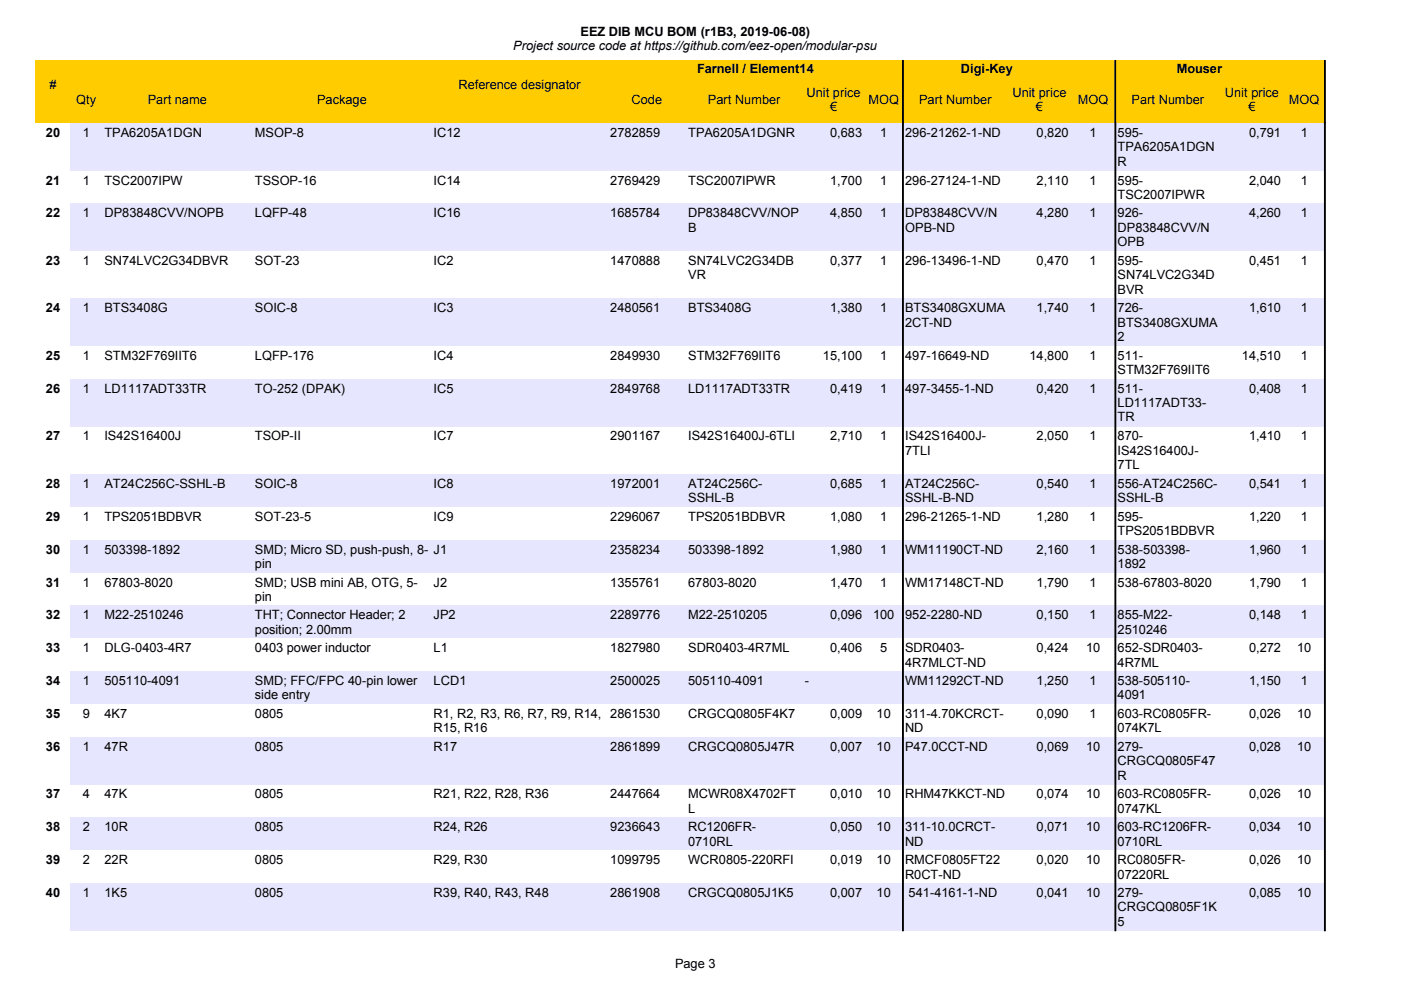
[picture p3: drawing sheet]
<svg xmlns="http://www.w3.org/2000/svg" width="297mm" height="210mm" viewBox="0 0 297 210" stroke-linecap="round" stroke-linejoin="round" font-family="sans-serif">
<defs><g id="words">
<g font-size="2.7">
<text x="108.8" y="10.6">Project source code at https://github.com/eez-open/modular-psu</text>
<text x="123" y="7.5">EEZ DIB MCU BOM (r1B3, 2019-06-08)</text>
<text x="147.8" y="15.4">Farnell / Element14</text>
<text x="203.7" y="15.4">Digi-Key</text>
<text x="249.5" y="15.4">Mouser</text>
<text x="10.5" y="18.9">#</text>
<text x="16.2" y="22">Qty</text>
<text x="31.3" y="22">Part name</text>
<text x="67.2" y="22">Package</text>
<text x="97.2" y="18.9">Reference designator</text>
<text x="133.9" y="22">Code</text>
<text x="150.1" y="22">Part Number</text>
<text x="171" y="20.5">Unit price</text>
<text x="176" y="23.5">€</text>
<text x="184.1" y="22">MOQ</text>
<text x="194.9" y="22">Part Number</text>
<text x="214.7" y="20.5">Unit price</text>
<text x="219.6" y="23.5">€</text>
<text x="228.5" y="22">MOQ</text>
<text x="239.9" y="22">Part Number</text>
<text x="259.7" y="20.5">Unit price</text>
<text x="264.7" y="23.5">€</text>
<text x="273.3" y="22">MOQ</text>
<text x="9.7" y="29">20</text>
<text x="17.5" y="29">1</text>
<text x="22.2" y="29">TPA6205A1DGN</text>
<text x="54" y="29">MSOP-8</text>
<text x="91.9" y="29">IC12</text>
<text x="129.4" y="29">2782859</text>
<text x="145.9" y="29">TPA6205A1DGNR</text>
<text x="176" y="29">0,683</text>
<text x="186.6" y="29">1</text>
<text x="191.9" y="29">296-21262-1-ND</text>
<text x="219.8" y="29">0,820</text>
<text x="231" y="29">1</text>
<text x="237" y="29">595-</text>
<text x="264.8" y="29">0,791</text>
<text x="275.8" y="29">1</text>
<text x="237" y="32.1">TPA6205A1DGN</text>
<text x="237" y="35.1">R</text>
<text x="9.7" y="39.1">21</text>
<text x="17.5" y="39.1">1</text>
<text x="22.2" y="39.1">TSC2007IPW</text>
<text x="54" y="39.1">TSSOP-16</text>
<text x="91.9" y="39.1">IC14</text>
<text x="129.4" y="39.1">2769429</text>
<text x="145.9" y="39.1">TSC2007IPWR</text>
<text x="176" y="39.1">1,700</text>
<text x="186.6" y="39.1">1</text>
<text x="191.9" y="39.1">296-27124-1-ND</text>
<text x="219.8" y="39.1">2,110</text>
<text x="231" y="39.1">1</text>
<text x="237" y="39.1">595-</text>
<text x="264.8" y="39.1">2,040</text>
<text x="275.8" y="39.1">1</text>
<text x="9.7" y="46.1">22</text>
<text x="17.5" y="46.1">1</text>
<text x="22.2" y="46.1">DP83848CVV/NOPB</text>
<text x="54" y="46.1">LQFP-48</text>
<text x="91.9" y="46.1">IC16</text>
<text x="129.4" y="46.1">1685784</text>
<text x="145.9" y="46.1">DP83848CVV/NOP</text>
<text x="176" y="46.1">4,850</text>
<text x="186.6" y="46.1">1</text>
<text x="191.9" y="46.1">DP83848CVV/N</text>
<text x="219.8" y="46.1">4,280</text>
<text x="231" y="46.1">1</text>
<text x="237" y="42.2">TSC2007IPWR</text>
<text x="237" y="46.1">926-</text>
<text x="264.8" y="46.1">4,260</text>
<text x="275.8" y="46.1">1</text>
<text x="145.9" y="49.1">B</text>
<text x="191.9" y="49.1">OPB-ND</text>
<text x="237" y="49.1">DP83848CVV/N</text>
<text x="237" y="52.1">OPB</text>
<text x="9.7" y="56.2">23</text>
<text x="17.5" y="56.2">1</text>
<text x="22.2" y="56.2">SN74LVC2G34DBVR</text>
<text x="54" y="56.2">SOT-23</text>
<text x="91.9" y="56.2">IC2</text>
<text x="129.4" y="56.2">1470888</text>
<text x="145.9" y="56.2">SN74LVC2G34DB</text>
<text x="145.9" y="59.2">VR</text>
<text x="176" y="56.2">0,377</text>
<text x="186.6" y="56.2">1</text>
<text x="191.9" y="56.2">296-13496-1-ND</text>
<text x="219.8" y="56.2">0,470</text>
<text x="231" y="56.2">1</text>
<text x="237" y="56.2">595-</text>
<text x="237" y="59.2">SN74LVC2G34D</text>
<text x="264.8" y="56.2">0,451</text>
<text x="275.8" y="56.2">1</text>
<text x="237" y="62.2">BVR</text>
<text x="9.7" y="66.3">24</text>
<text x="17.5" y="66.3">1</text>
<text x="22.2" y="66.3">BTS3408G</text>
<text x="54" y="66.3">SOIC-8</text>
<text x="91.9" y="66.3">IC3</text>
<text x="129.4" y="66.3">2480561</text>
<text x="145.9" y="66.3">BTS3408G</text>
<text x="176" y="66.3">1,380</text>
<text x="186.6" y="66.3">1</text>
<text x="191.9" y="66.3">BTS3408GXUMA</text>
<text x="191.9" y="69.3">2CT-ND</text>
<text x="219.8" y="66.3">1,740</text>
<text x="231" y="66.3">1</text>
<text x="237" y="66.3">726-</text>
<text x="237" y="69.3">BTS3408GXUMA</text>
<text x="264.8" y="66.3">1,610</text>
<text x="275.8" y="66.3">1</text>
<text x="9.7" y="76.3">25</text>
<text x="17.5" y="76.3">1</text>
<text x="22.2" y="76.3">STM32F769IIT6</text>
<text x="54" y="76.3">LQFP-176</text>
<text x="91.9" y="76.3">IC4</text>
<text x="129.4" y="76.3">2849930</text>
<text x="145.9" y="76.3">STM32F769IIT6</text>
<text x="174.5" y="76.3">15,100</text>
<text x="186.6" y="76.3">1</text>
<text x="191.9" y="76.3">497-16649-ND</text>
<text x="218.3" y="76.3">14,800</text>
<text x="231" y="76.3">1</text>
<text x="237" y="72.3">2</text>
<text x="237" y="76.3">511-</text>
<text x="263.3" y="76.3">14,510</text>
<text x="275.8" y="76.3">1</text>
<text x="9.7" y="83.3">26</text>
<text x="17.5" y="83.3">1</text>
<text x="22.2" y="83.3">LD1117ADT33TR</text>
<text x="54" y="83.3">TO-252 (DPAK)</text>
<text x="91.9" y="83.3">IC5</text>
<text x="129.4" y="83.3">2849768</text>
<text x="145.9" y="83.3">LD1117ADT33TR</text>
<text x="176" y="83.3">0,419</text>
<text x="186.6" y="83.3">1</text>
<text x="191.9" y="83.3">497-3455-1-ND</text>
<text x="219.8" y="83.3">0,420</text>
<text x="231" y="83.3">1</text>
<text x="237" y="79.3">STM32F769IIT6</text>
<text x="237" y="83.3">511-</text>
<text x="264.8" y="83.3">0,408</text>
<text x="275.8" y="83.3">1</text>
<text x="237" y="86.3">LD1117ADT33-</text>
<text x="237" y="89.4">TR</text>
<text x="9.7" y="93.4">27</text>
<text x="17.5" y="93.4">1</text>
<text x="22.2" y="93.4">IS42S16400J</text>
<text x="54" y="93.4">TSOP-II</text>
<text x="91.9" y="93.4">IC7</text>
<text x="129.4" y="93.4">2901167</text>
<text x="145.9" y="93.4">IS42S16400J-6TLI</text>
<text x="176" y="93.4">2,710</text>
<text x="186.6" y="93.4">1</text>
<text x="191.9" y="93.4">IS42S16400J-</text>
<text x="219.8" y="93.4">2,050</text>
<text x="231" y="93.4">1</text>
<text x="237" y="93.4">870-</text>
<text x="264.8" y="93.4">1,410</text>
<text x="275.8" y="93.4">1</text>
<text x="191.9" y="96.4">7TLI</text>
<text x="237" y="96.4">IS42S16400J-</text>
<text x="237" y="99.4">7TL</text>
<text x="9.7" y="103.5">28</text>
<text x="17.5" y="103.5">1</text>
<text x="22.2" y="103.5">AT24C256C-SSHL-B</text>
<text x="54" y="103.5">SOIC-8</text>
<text x="91.9" y="103.5">IC8</text>
<text x="129.4" y="103.5">1972001</text>
<text x="145.9" y="103.5">AT24C256C-</text>
<text x="145.9" y="106.5">SSHL-B</text>
<text x="176" y="103.5">0,685</text>
<text x="186.6" y="103.5">1</text>
<text x="191.9" y="103.5">AT24C256C-</text>
<text x="191.9" y="106.5">SSHL-B-ND</text>
<text x="219.8" y="103.5">0,540</text>
<text x="231" y="103.5">1</text>
<text x="237" y="103.5">556-AT24C256C-</text>
<text x="237" y="106.5">SSHL-B</text>
<text x="264.8" y="103.5">0,541</text>
<text x="275.8" y="103.5">1</text>
<text x="9.7" y="110.4">29</text>
<text x="17.5" y="110.4">1</text>
<text x="22.2" y="110.4">TPS2051BDBVR</text>
<text x="54" y="110.4">SOT-23-5</text>
<text x="91.9" y="110.4">IC9</text>
<text x="129.4" y="110.4">2296067</text>
<text x="145.9" y="110.4">TPS2051BDBVR</text>
<text x="176" y="110.4">1,080</text>
<text x="186.6" y="110.4">1</text>
<text x="191.9" y="110.4">296-21265-1-ND</text>
<text x="219.8" y="110.4">1,280</text>
<text x="231" y="110.4">1</text>
<text x="237" y="110.4">595-</text>
<text x="237" y="113.5">TPS2051BDBVR</text>
<text x="264.8" y="110.4">1,220</text>
<text x="275.8" y="110.4">1</text>
<text x="9.7" y="117.4">30</text>
<text x="17.5" y="117.4">1</text>
<text x="22.2" y="117.4">503398-1892</text>
<text x="54" y="117.4">SMD; Micro SD, push-push, 8- J1</text>
<text x="129.4" y="117.4">2358234</text>
<text x="145.9" y="117.4">503398-1892</text>
<text x="176" y="117.4">1,980</text>
<text x="186.6" y="117.4">1</text>
<text x="191.9" y="117.4">WM11190CT-ND</text>
<text x="219.8" y="117.4">2,160</text>
<text x="231" y="117.4">1</text>
<text x="237" y="117.4">538-503398-</text>
<text x="264.8" y="117.4">1,960</text>
<text x="275.8" y="117.4">1</text>
<text x="9.7" y="124.4">31</text>
<text x="17.5" y="124.4">1</text>
<text x="22.2" y="124.4">67803-8020</text>
<text x="54" y="120.4">pin</text>
<text x="54" y="124.4">SMD; USB mini AB, OTG, 5-</text>
<text x="91.9" y="124.4">J2</text>
<text x="129.4" y="124.4">1355761</text>
<text x="145.9" y="124.4">67803-8020</text>
<text x="176" y="124.4">1,470</text>
<text x="186.6" y="124.4">1</text>
<text x="191.9" y="124.4">WM17148CT-ND</text>
<text x="219.8" y="124.4">1,790</text>
<text x="231" y="124.4">1</text>
<text x="237" y="124.4">538-67803-8020</text>
<text x="237" y="120.4">1892</text>
<text x="264.8" y="124.4">1,790</text>
<text x="275.8" y="124.4">1</text>
<text x="9.7" y="131.3">32</text>
<text x="17.5" y="131.3">1</text>
<text x="22.2" y="131.3">M22-2510246</text>
<text x="54" y="127.4">pin</text>
<text x="54" y="131.3">THT; Connector Header; 2</text>
<text x="91.9" y="131.3">JP2</text>
<text x="129.4" y="131.3">2289776</text>
<text x="145.9" y="131.3">M22-2510205</text>
<text x="176" y="131.3">0,096</text>
<text x="185.1" y="131.3">100</text>
<text x="191.9" y="131.3">952-2280-ND</text>
<text x="219.8" y="131.3">0,150</text>
<text x="231" y="131.3">1</text>
<text x="237" y="131.3">855-M22-</text>
<text x="264.8" y="131.3">0,148</text>
<text x="275.8" y="131.3">1</text>
<text x="54" y="134.4">position; 2.00mm</text>
<text x="237" y="134.4">2510246</text>
<text x="9.7" y="138.3">33</text>
<text x="17.5" y="138.3">1</text>
<text x="22.2" y="138.3">DLG-0403-4R7</text>
<text x="54" y="138.3">0403 power inductor</text>
<text x="91.9" y="138.3">L1</text>
<text x="129.4" y="138.3">1827980</text>
<text x="145.9" y="138.3">SDR0403-4R7ML</text>
<text x="176" y="138.3">0,406</text>
<text x="186.6" y="138.3">5</text>
<text x="191.9" y="138.3">SDR0403-</text>
<text x="191.9" y="141.4">4R7MLCT-ND</text>
<text x="219.8" y="138.3">0,424</text>
<text x="230.3" y="138.3">10</text>
<text x="237" y="138.3">652-SDR0403-</text>
<text x="237" y="141.4">4R7ML</text>
<text x="264.8" y="138.3">0,272</text>
<text x="275" y="138.3">10</text>
<text x="9.7" y="145.3">34</text>
<text x="17.5" y="145.3">1</text>
<text x="22.2" y="145.3">505110-4091</text>
<text x="54" y="145.3">SMD; FFC/FPC 40-pin lower</text>
<text x="54" y="148.3">side entry</text>
<text x="91.9" y="145.3">LCD1</text>
<text x="129.4" y="145.3">2500025</text>
<text x="145.9" y="145.3">505110-4091</text>
<text x="170.7" y="145.3">-</text>
<text x="191.9" y="145.3">WM11292CT-ND</text>
<text x="219.8" y="145.3">1,250</text>
<text x="231" y="145.3">1</text>
<text x="237" y="145.3">538-505110-</text>
<text x="237" y="148.3">4091</text>
<text x="264.8" y="145.3">1,150</text>
<text x="275.8" y="145.3">1</text>
<text x="9.7" y="152.3">35</text>
<text x="17.5" y="152.3">9</text>
<text x="22.2" y="152.3">4K7</text>
<text x="54" y="152.3">0805</text>
<text x="91.9" y="152.3">R1, R2, R3, R6, R7, R9, R14, 2861530</text>
<text x="91.9" y="155.3">R15, R16</text>
<text x="145.9" y="152.3">CRGCQ0805F4K7</text>
<text x="176" y="152.3">0,009</text>
<text x="185.8" y="152.3">10</text>
<text x="191.9" y="152.3">311-4.70KCRCT-</text>
<text x="191.9" y="155.3">ND</text>
<text x="219.8" y="152.3">0,090</text>
<text x="231" y="152.3">1</text>
<text x="237" y="152.3">603-RC0805FR-</text>
<text x="237" y="155.3">074K7L</text>
<text x="264.8" y="152.3">0,026</text>
<text x="275" y="152.3">10</text>
<text x="9.7" y="159.2">36</text>
<text x="17.5" y="159.2">1</text>
<text x="22.2" y="159.2">47R</text>
<text x="54" y="159.2">0805</text>
<text x="91.9" y="159.2">R17</text>
<text x="129.4" y="159.2">2861899</text>
<text x="145.9" y="159.2">CRGCQ0805J47R</text>
<text x="176" y="159.2">0,007</text>
<text x="185.8" y="159.2">10</text>
<text x="191.9" y="159.2">P47.0CCT-ND</text>
<text x="219.8" y="159.2">0,069</text>
<text x="230.3" y="159.2">10</text>
<text x="237" y="159.2">279-</text>
<text x="264.8" y="159.2">0,028</text>
<text x="275" y="159.2">10</text>
<text x="237" y="162.3">CRGCQ0805F47</text>
<text x="237" y="165.3">R</text>
<text x="9.7" y="169.3">37</text>
<text x="17.5" y="169.3">4</text>
<text x="22.2" y="169.3">47K</text>
<text x="54" y="169.3">0805</text>
<text x="91.9" y="169.3">R21, R22, R28, R36</text>
<text x="129.4" y="169.3">2447664</text>
<text x="145.9" y="169.3">MCWR08X4702FT</text>
<text x="145.9" y="172.3">L</text>
<text x="176" y="169.3">0,010</text>
<text x="185.8" y="169.3">10</text>
<text x="191.9" y="169.3">RHM47KKCT-ND</text>
<text x="219.8" y="169.3">0,074</text>
<text x="230.3" y="169.3">10</text>
<text x="237" y="169.3">603-RC0805FR-</text>
<text x="237" y="172.3">0747KL</text>
<text x="264.8" y="169.3">0,026</text>
<text x="275" y="169.3">10</text>
<text x="9.7" y="176.3">38</text>
<text x="17.5" y="176.3">2</text>
<text x="22.2" y="176.3">10R</text>
<text x="54" y="176.3">0805</text>
<text x="91.9" y="176.3">R24, R26</text>
<text x="129.4" y="176.3">9236643</text>
<text x="145.9" y="176.3">RC1206FR-</text>
<text x="145.9" y="179.3">0710RL</text>
<text x="176" y="176.3">0,050</text>
<text x="185.8" y="176.3">10</text>
<text x="191.9" y="176.3">311-10.0CRCT-</text>
<text x="191.9" y="179.3">ND</text>
<text x="219.8" y="176.3">0,071</text>
<text x="230.3" y="176.3">10</text>
<text x="237" y="176.3">603-RC1206FR-</text>
<text x="237" y="179.3">0710RL</text>
<text x="264.8" y="176.3">0,034</text>
<text x="275" y="176.3">10</text>
<text x="9.7" y="183.3">39</text>
<text x="17.5" y="183.3">2</text>
<text x="22.2" y="183.3">22R</text>
<text x="54" y="183.3">0805</text>
<text x="91.9" y="183.3">R29, R30</text>
<text x="129.4" y="183.3">1099795</text>
<text x="145.9" y="183.3">WCR0805-220RFI</text>
<text x="176" y="183.3">0,019</text>
<text x="185.8" y="183.3">10</text>
<text x="191.9" y="183.3">RMCF0805FT22</text>
<text x="219.8" y="183.3">0,020</text>
<text x="230.3" y="183.3">10</text>
<text x="237" y="183.3">RC0805FR-</text>
<text x="264.8" y="183.3">0,026</text>
<text x="275" y="183.3">10</text>
<text x="9.7" y="190.2">40</text>
<text x="17.5" y="190.2">1</text>
<text x="22.2" y="190.2">1K5</text>
<text x="54" y="190.2">0805</text>
<text x="91.9" y="190.2">R39, R40, R43, R48</text>
<text x="129.4" y="190.2">2861908</text>
<text x="145.9" y="190.2">CRGCQ0805J1K5</text>
<text x="176" y="190.2">0,007</text>
<text x="185.8" y="190.2">10</text>
<text x="191.9" y="186.3">R0CT-ND</text>
<text x="192.7" y="190.2">541-4161-1-ND</text>
<text x="219.8" y="190.2">0,041</text>
<text x="230.3" y="190.2">10</text>
<text x="237" y="186.3">07220RL</text>
<text x="237" y="190.2">279-</text>
<text x="264.8" y="190.2">0,085</text>
<text x="275" y="190.2">10</text>
<text x="237" y="193.3">CRGCQ0805F1K</text>
<text x="237" y="196.3">5</text>
<text x="143.1" y="205.3">Page 3</text>
</g>
</g></defs>
<path d="M7.6 12.8h273.3v13.2h-273.3z" fill-rule="evenodd" fill="#fc0"/>
<g fill="#000" stroke="#000" stroke-width=".21">
<path d="M191.3 12.8h.2v13.3h-.2z" fill-rule="evenodd"/>
<path d="M236.4 12.8h.2v13.3h-.2z" fill-rule="evenodd"/>
<path d="M280.8 12.8h.2v13.3h-.2z" fill-rule="evenodd"/>
</g>
<g fill="#e6e6ff">
<path d="M14.9 26.1h266v10h-266z" fill-rule="evenodd"/>
<path d="M14.9 43.1h266v10.1h-266z" fill-rule="evenodd"/>
<path d="M14.9 63.3h266v10h-266z" fill-rule="evenodd"/>
<path d="M14.9 80.3h266v10.1h-266z" fill-rule="evenodd"/>
<path d="M14.9 100.5h266v6.9h-266z" fill-rule="evenodd"/>
<path d="M14.9 114.4h266v7h-266z" fill-rule="evenodd"/>
<path d="M14.9 128.4h266v6.9h-266z" fill-rule="evenodd"/>
<path d="M14.9 142.3h266v7h-266z" fill-rule="evenodd"/>
<path d="M14.9 156.3h266v10h-266z" fill-rule="evenodd"/>
<path d="M14.9 173.3h266v7h-266z" fill-rule="evenodd"/>
<path d="M14.9 187.3h266v10h-266z" fill-rule="evenodd"/>
</g>
<g fill="#000" stroke="#000" stroke-width=".21">
<path d="M191.3 26.1h.2v171.2h-.2z" fill-rule="evenodd"/>
<path d="M236.4 26.1h.2v171.2h-.2z" fill-rule="evenodd"/>
<path d="M280.8 26.1h.2v171.2h-.2z" fill-rule="evenodd"/>
</g>
<use href="#words"/>
</svg>
